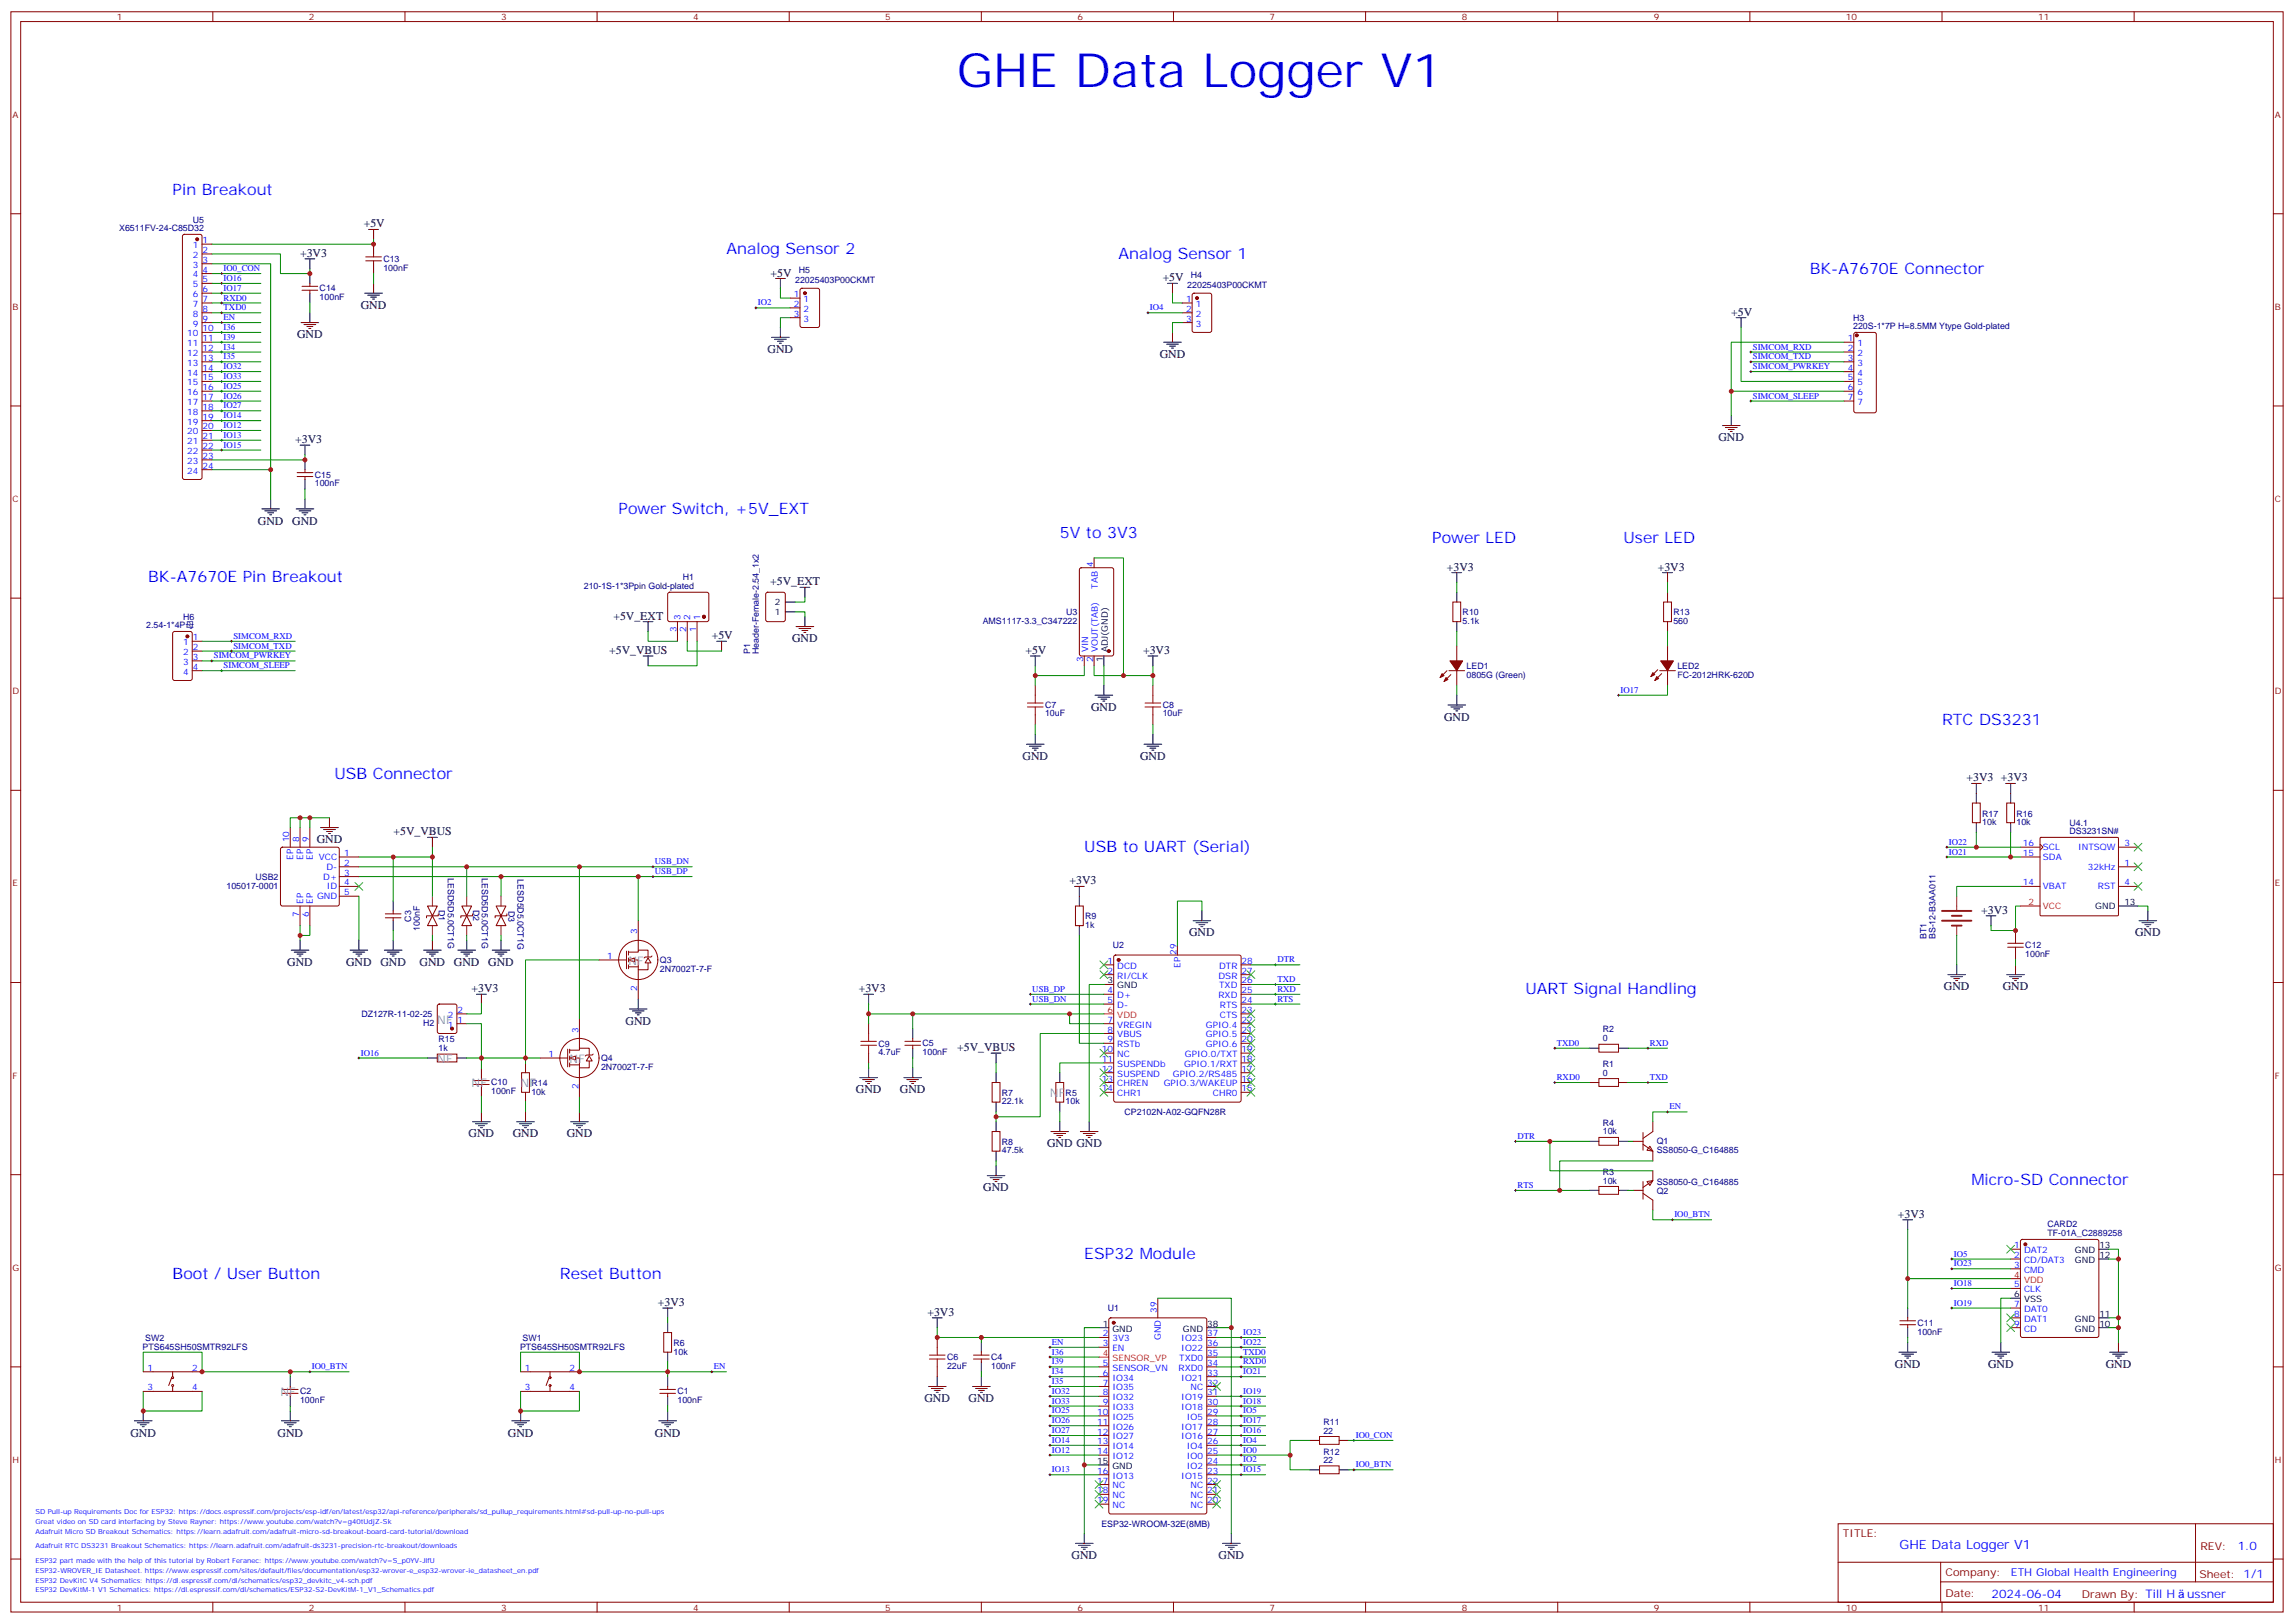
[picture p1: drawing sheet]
<svg xmlns="http://www.w3.org/2000/svg" width="826mm" height="584mm" viewBox="0 0 826 584" stroke-linecap="round" stroke-linejoin="round" font-family="sans-serif">
<defs><g id="words">
<text font-size="16.9" fill="#00f" x="344.3" y="31.4">GHE Data Logger V1</text>
<g font-size="5.6" fill="#00f">
<text x="62.1" y="70.2">Pin Breakout</text>
<text x="261.4" y="91.4">Analog Sensor 2</text>
<text x="402.6" y="93.1">Analog Sensor 1</text>
<text x="651.3" y="98.4">BK-A7670E Connector</text>
<text x="222.6" y="184.9">Power Switch, +5V_EXT</text>
<text x="381.4" y="193.7">5V to 3V3</text>
<text x="515.4" y="195.4">Power LED</text>
<text x="584.2" y="195.4">User LED</text>
<text x="53.3" y="209.5">BK-A7670E Pin Breakout</text>
<text x="698.9" y="260.7">RTC DS3231</text>
<text x="120.3" y="280.1">USB Connector</text>
<text x="390.2" y="306.6">USB to UART (Serial)</text>
<text x="549" y="357.7">UART Signal Handling</text>
<text x="709.5" y="426.5">Micro-SD Connector</text>
<text x="390.2" y="453">ESP32 Module</text>
<text x="62.1" y="460">Boot / User Button</text>
<text x="201.5" y="460">Reset Button</text>
</g>
<text font-size="4.6" fill="#00f" x="683.6" y="557.2">GHE Data Logger V1</text>
<g font-size="4.2">
<text x="130.9" y="81.8">+5V</text>
<text x="108" y="92.4">+3V3</text>
<text x="277.3" y="99.5">+5V</text>
<text x="418.4" y="101.2">+5V</text>
<text x="129.9" y="111.1">GND</text>
<text x="623" y="113.6">+5V</text>
<text x="106.9" y="121.7">GND</text>
<text x="276.3" y="127">GND</text>
<text x="417.4" y="128.8">GND</text>
<text x="106.2" y="159.5">+3V3</text>
<text x="618.5" y="158.7">GND</text>
<text x="92.8" y="188.7">GND</text>
<text x="105.2" y="188.7">GND</text>
<text x="520.7" y="205.3">+3V3</text>
<text x="596.6" y="205.3">+3V3</text>
<text x="277.2" y="210.6">+5V_EXT</text>
<text x="220.8" y="223">+5V_EXT</text>
<text x="256.2" y="230">+5V</text>
<text x="285.1" y="231.1">GND</text>
<text x="219.3" y="235.3">+5V_VBUS</text>
<text x="369" y="235.3">+5V</text>
<text x="411.4" y="235.3">+3V3</text>
<text x="392.7" y="255.8">GND</text>
<text x="519.7" y="259.3">GND</text>
<text x="368" y="273.4">GND</text>
<text x="410.3" y="273.4">GND</text>
<text x="707.7" y="281.2">+3V3 +3V3</text>
<text x="114" y="303.4">GND</text>
<text x="141.6" y="300.6">+5V_VBUS</text>
<text x="384.9" y="318.2">+3V3</text>
<text x="713" y="328.8">+3V3</text>
<text x="428" y="336.9">GND</text>
<text x="768.4" y="336.9">GND</text>
<text x="103.4" y="347.5">GND</text>
<text x="124.6" y="347.5">GND</text>
<text x="136.9" y="347.5">GND</text>
<text x="151" y="347.5">GND</text>
<text x="163.4" y="347.5">GND</text>
<text x="175.7" y="347.5">GND</text>
<text x="169.7" y="357">+3V3</text>
<text x="309.1" y="357">+3V3</text>
<text x="699.6" y="356.3">GND</text>
<text x="720.8" y="356.3">GND</text>
<text x="225.1" y="368.7">GND</text>
<text x="344.5" y="378.2">+5V_VBUS</text>
<text x="308" y="393.3">GND</text>
<text x="323.9" y="393.3">GND</text>
<text x="168.7" y="409.2">GND</text>
<text x="184.5" y="409.2">GND</text>
<text x="203.9" y="409.2">GND</text>
<text x="376.8" y="412.7">GND GND</text>
<text x="353.9" y="428.6">GND</text>
<text x="683" y="438.1">+3V3</text>
<text x="236.7" y="469.9">+3V3</text>
<text x="333.8" y="473.4">+3V3</text>
<text x="682" y="492.1">GND</text>
<text x="715.5" y="492.1">GND</text>
<text x="757.8" y="492.1">GND</text>
<text x="332.7" y="504.5">GND</text>
<text x="348.6" y="504.5">GND</text>
<text x="47" y="516.8">GND</text>
<text x="99.9" y="516.8">GND</text>
<text x="182.8" y="516.8">GND</text>
<text x="235.7" y="516.8">GND</text>
<text x="385.6" y="560.9">GND</text>
<text x="438.5" y="560.9">GND</text>
</g>
<g font-size="4.2" fill="#999">
<text x="226.2" y="347.1">NF</text>
<text x="157.4" y="368.3">NF</text>
<text x="157.4" y="382.4">NF</text>
<text x="205" y="382.4">NF</text>
<text x="169.7" y="391.2">NF</text>
<text x="187.4" y="391.2">NF</text>
<text x="377.9" y="394.8">NF</text>
<text x="100.9" y="502.4">NF</text>
</g>
<g font-size="4.2" fill="#00f">
<text x="805.3" y="557.5">1.0</text>
<text x="716.7" y="574.8">2024-06-04</text>
<text x="787.1" y="574.8">ussner</text>
</g>
<g font-size="3.9" fill="#800">
<text x="663.3" y="552.8">TITLE:</text>
<text x="791.9" y="557.5">REV:</text>
<text x="700.2" y="567">Company:</text>
<text x="791.5" y="567.6">Sheet: 1/1</text>
<text x="700.2" y="574.7">Date:</text>
<text x="749.2" y="574.8">Drawn By: Till H</text>
</g>
<text font-size="3.9" fill="#00f" x="723.7" y="567">ETH Global Health Engineering</text>
<g font-size="3.2" fill="#800">
<text x="42" y="7.2">1</text>
<text x="111.2" y="7.2">2</text>
<text x="180.3" y="7.2">3</text>
<text x="249.4" y="7.2">4</text>
<text x="318.6" y="7.2">5</text>
<text x="387.7" y="7.2">6</text>
<text x="456.9" y="7.2">7</text>
<text x="526" y="7.2">8</text>
<text x="595.2" y="7.2">9</text>
<text x="664.3" y="7.2">10</text>
<text x="733.5" y="7.2">11</text>
<text x="4.4" y="42.3">A</text>
<text x="818.7" y="42.3">A</text>
<text x="4.4" y="111.5">B</text>
<text x="818.7" y="111.5">B</text>
<text x="4.4" y="180.6">C</text>
<text x="818.7" y="180.6">C</text>
<text x="4.4" y="249.8">D</text>
<text x="818.7" y="249.8">D</text>
<text x="4.4" y="318.9">E</text>
<text x="818.7" y="318.9">E</text>
<text x="4.4" y="388.1">F</text>
<text x="818.7" y="388.1">F</text>
<text x="4.4" y="457.2">G</text>
<text x="818.7" y="457.2">G</text>
<text x="4.4" y="526.3">H</text>
<text x="818.7" y="526.3">H</text>
<text x="42" y="579.4">1</text>
<text x="111.2" y="579.4">2</text>
<text x="180.3" y="579.4">3</text>
<text x="249.4" y="579.4">4</text>
<text x="318.6" y="579.4">5</text>
<text x="387.7" y="579.4">6</text>
<text x="456.9" y="579.4">7</text>
<text x="526" y="579.4">8</text>
<text x="595.2" y="579.4">9</text>
<text x="664.3" y="579.4">10</text>
<text x="733.5" y="579.4">11</text>
</g>
<g font-size="3.2" fill="#000080">
<text x="42.9" y="83.3">X6511FV-24-C85D32</text>
<text x="69.4" y="80.3">U5</text>
<text x="138" y="94.2">C13</text>
<text x="138" y="97.4">100nF</text>
<text x="286.2" y="101.9">22025403P00CKMT</text>
<text x="287.5" y="98.1">H5</text>
<text x="428.6" y="99.9">H4</text>
<text x="115" y="107.9">100nF</text>
<text x="115" y="104.8">C14</text>
<text x="427.3" y="103.7">22025403P00CKMT</text>
<text x="666.9" y="118.4">220S-1*7P H=8.5MM Ytype Gold-plated</text>
<text x="666.9" y="115.3">H3</text>
<text x="113.3" y="171.8">C15</text>
<text x="113.3" y="175">100nF</text>
<text x="245.7" y="208.8">H1</text>
<text x="210.1" y="212">210-1S-1*3Ppin Gold-plated</text>
<text x="383.7" y="221.3">U3</text>
<text x="526.4" y="221.4">R10</text>
<text x="602.2" y="221.3">R13</text>
<text x="52.6" y="226">2.54-1*4P母</text>
<text x="65.9" y="222.9">H6</text>
<text x="353.7" y="224.5">AMS1117-3.3_C347222</text>
<text x="526.4" y="224.6">5.1k</text>
<text x="602.2" y="224.4">560</text>
<text x="269.9" y="235.4" transform="rotate(-90 269.9 235.4)">P1</text>
<text x="273.1" y="235.4" transform="rotate(-90 273.1 235.4)">Header-Female-2.54_1x2</text>
<text x="527.8" y="244">0805G (Green)</text>
<text x="527.8" y="240.8">LED1</text>
<text x="603.6" y="243.8">FC-2012HRK-620D</text>
<text x="603.6" y="240.7">LED2</text>
<text x="376.1" y="257.8">10uF</text>
<text x="376.1" y="254.8">C7</text>
<text x="418.4" y="257.8">10uF</text>
<text x="418.4" y="254.8">C8</text>
<text x="713.4" y="293.8">R17</text>
<text x="725.7" y="293.8">R16</text>
<text x="713.4" y="296.9">10k</text>
<text x="725.7" y="296.9">10k</text>
<text x="744.8" y="297.2">U4.1</text>
<text x="744.8" y="300.1">DS3231SN#</text>
<text x="91.9" y="316.5">USB2</text>
<text x="161.1" y="316" transform="rotate(90 161.1 316)">LESD5D5.0CT1G</text>
<text x="173.5" y="316" transform="rotate(90 173.5 316)">LESD5D5.0CT1G</text>
<text x="186.2" y="316.4" transform="rotate(90 186.2 316.4)">LESD5D5.0CT1G</text>
<text x="81.5" y="319.7">105017-0001</text>
<text x="158" y="327.4" transform="rotate(90 158 327.4)">D1</text>
<text x="170.3" y="327.4" transform="rotate(90 170.3 327.4)">D2</text>
<text x="183" y="327.8" transform="rotate(90 183 327.8)">D3</text>
<text x="148" y="331.6" transform="rotate(-90 148 331.6)">C3</text>
<text x="151.1" y="335" transform="rotate(-90 151.1 335)">100nF</text>
<text x="390.6" y="333.8">1k</text>
<text x="390.6" y="330.6">R9</text>
<text x="400.4" y="341.2">U2</text>
<text x="693.4" y="337.9" transform="rotate(-90 693.4 337.9)">BT1</text>
<text x="696.5" y="337.9" transform="rotate(-90 696.5 337.9)">BS-12-B3AA011</text>
<text x="728.9" y="341.1">C12</text>
<text x="237.5" y="346.5">Q3</text>
<text x="728.9" y="344.3">100nF</text>
<text x="237.5" y="349.7">2N7002T-7-F</text>
<text x="130.1" y="365.9">DZ127R-11-02-25</text>
<text x="152.2" y="369.1">H2</text>
<text x="576.8" y="371.4">R2</text>
<text x="157.8" y="375">R15</text>
<text x="316.1" y="376.5">C9</text>
<text x="332" y="376.4">C5</text>
<text x="576.8" y="374.6">0</text>
<text x="157.8" y="378.2">1k</text>
<text x="216.3" y="381.8">Q4</text>
<text x="316.1" y="379.5">4.7uF</text>
<text x="332" y="379.6">100nF</text>
<text x="576.8" y="383.8">R1</text>
<text x="216.3" y="385">2N7002T-7-F</text>
<text x="576.8" y="387">0</text>
<text x="176.8" y="393.7">100nF</text>
<text x="176.8" y="390.5">C10</text>
<text x="191.2" y="393.9">10k</text>
<text x="191.2" y="390.8">R14</text>
<text x="360.6" y="394.1">R7</text>
<text x="383.5" y="394.1">R5</text>
<text x="360.6" y="397.3">22.1k</text>
<text x="383.5" y="397.3">10k</text>
<text x="404.7" y="401.2">CP2102N-A02-GQFN28R</text>
<text x="576.8" y="405.2">R4</text>
<text x="360.6" y="411.8">R8</text>
<text x="576.8" y="408.2">10k</text>
<text x="596.2" y="411.7">Q1</text>
<text x="360.6" y="415">47.5k</text>
<text x="596.2" y="415">SS8050-G_C164885</text>
<text x="576.8" y="425.8">10k</text>
<text x="576.8" y="422.9">R3</text>
<text x="596.2" y="426.4">SS8050-G_C164885</text>
<text x="596.2" y="429.6">Q2</text>
<text x="736.8" y="441.5">CARD2</text>
<text x="736.8" y="444.7">TF-01A_C2889258</text>
<text x="398.7" y="471.8">U1</text>
<text x="690.1" y="477">C11</text>
<text x="51.3" y="485.8">PTS645SH50SMTR92LFS</text>
<text x="52.3" y="482.5">SW2</text>
<text x="187.2" y="485.8">PTS645SH50SMTR92LFS</text>
<text x="188.1" y="482.5">SW1</text>
<text x="242.4" y="484.3">R6</text>
<text x="690.1" y="480.1">100nF</text>
<text x="242.4" y="487.4">10k</text>
<text x="340.8" y="489.4">C6</text>
<text x="356.7" y="489.3">C4</text>
<text x="340.8" y="492.6">22uF</text>
<text x="356.7" y="492.5">100nF</text>
<text x="108" y="501.6">C2</text>
<text x="243.8" y="501.6">C1</text>
<text x="108" y="504.8">100nF</text>
<text x="243.8" y="504.8">100nF</text>
<text x="476.3" y="515.8">22</text>
<text x="476.3" y="512.8">R11</text>
<text x="476.3" y="526.3">22</text>
<text x="476.3" y="523.4">R12</text>
<text x="396.4" y="549.4">ESP32-WROOM-32E(8MB)</text>
</g>
<g font-size="3.2" fill="#00f">
<text x="69.4" y="89.3">1</text>
<text x="72.9" y="87.5">1</text>
<text x="69.4" y="92.8">2</text>
<text x="72.9" y="91">2</text>
<text x="72.9" y="94.5">3</text>
<text x="69.4" y="96.3">3</text>
<text x="69.4" y="99.8">4</text>
<text x="72.9" y="98.1">4</text>
<text x="72.9" y="101.6">5</text>
<text x="80.5" y="97.5">IO0_CON</text>
<text x="80.5" y="101.1">IO16</text>
<text x="69.4" y="103.4">5</text>
<text x="69.4" y="106.9">6</text>
<text x="72.9" y="105.1">6</text>
<text x="80.5" y="104.6">IO17</text>
<text x="285.7" y="106.9">1</text>
<text x="69.4" y="110.4">7</text>
<text x="69.4" y="113.9">8</text>
<text x="72.9" y="108.7">7</text>
<text x="72.9" y="112.2">8</text>
<text x="80.5" y="111.7">TXD0</text>
<text x="80.5" y="108.1">RXD0</text>
<text x="272.7" y="109.9">IO2</text>
<text x="285.7" y="110.4">2</text>
<text x="285.7" y="113.9">3</text>
<text x="289.2" y="108.7">1</text>
<text x="289.2" y="112.2">2</text>
<text x="413.8" y="111.7">IO4</text>
<text x="426.8" y="108.7">1</text>
<text x="426.8" y="112.2">2</text>
<text x="430.3" y="110.4">1</text>
<text x="430.3" y="113.9">2</text>
<text x="69.4" y="117.5">9</text>
<text x="72.9" y="115.7">9</text>
<text x="72.9" y="119.2">10</text>
<text x="80.5" y="118.7">I36</text>
<text x="80.5" y="115.2">EN</text>
<text x="289.2" y="115.7">3</text>
<text x="426.8" y="115.7">3</text>
<text x="430.3" y="117.5">3</text>
<text x="67.4" y="121">10</text>
<text x="67.4" y="124.5">11</text>
<text x="72.9" y="122.8">11</text>
<text x="80.5" y="122.2">I39</text>
<text x="80.5" y="125.8">I34</text>
<text x="630.8" y="125.8">SIMCOM_RXD</text>
<text x="664.9" y="122.8">1</text>
<text x="668.4" y="124.5">1</text>
<text x="67.4" y="128.1">12</text>
<text x="67.4" y="131.6">13</text>
<text x="72.9" y="126.3">12</text>
<text x="72.9" y="129.8">13</text>
<text x="80.5" y="129.3">I35</text>
<text x="630.8" y="129.3">SIMCOM_TXD</text>
<text x="664.9" y="126.3">2</text>
<text x="664.9" y="129.8">3</text>
<text x="668.4" y="128.1">2</text>
<text x="668.4" y="131.6">3</text>
<text x="67.4" y="135.1">14</text>
<text x="72.9" y="133.3">14</text>
<text x="72.9" y="136.9">15</text>
<text x="80.5" y="136.3">IO33</text>
<text x="80.5" y="132.8">IO32</text>
<text x="630.8" y="132.8">SIMCOM_PWRKEY</text>
<text x="664.9" y="133.3">4</text>
<text x="664.9" y="136.9">5</text>
<text x="668.4" y="135.1">4</text>
<text x="67.4" y="138.6">15</text>
<text x="67.4" y="142.2">16</text>
<text x="72.9" y="140.4">16</text>
<text x="72.9" y="143.9">17</text>
<text x="80.5" y="143.4">IO26</text>
<text x="80.5" y="139.9">IO25</text>
<text x="630.8" y="143.4">SIMCOM_SLEEP</text>
<text x="664.9" y="140.4">6</text>
<text x="664.9" y="143.9">7</text>
<text x="668.4" y="138.6">5</text>
<text x="668.4" y="142.2">6</text>
<text x="67.4" y="145.7">17</text>
<text x="67.4" y="149.2">18</text>
<text x="72.9" y="147.5">18</text>
<text x="80.5" y="146.9">IO27</text>
<text x="668.4" y="145.7">7</text>
<text x="67.4" y="152.8">19</text>
<text x="72.9" y="151">19</text>
<text x="72.9" y="154.5">20</text>
<text x="80.5" y="150.5">IO14</text>
<text x="80.5" y="154">IO12</text>
<text x="67.4" y="156.3">20</text>
<text x="67.4" y="159.8">21</text>
<text x="72.9" y="158">21</text>
<text x="72.9" y="161.6">22</text>
<text x="80.5" y="157.5">IO13</text>
<text x="80.5" y="161">IO15</text>
<text x="67.4" y="163.3">22</text>
<text x="67.4" y="166.9">23</text>
<text x="72.9" y="165.1">23</text>
<text x="67.4" y="170.4">24</text>
<text x="72.9" y="168.6">24</text>
<text x="393.4" y="204.1" transform="rotate(-90 393.4 204.1)">4</text>
<text x="395.1" y="211.9" transform="rotate(-90 395.1 211.9)">TAB</text>
<text x="243.5" y="227.4" transform="rotate(-90 243.5 227.4)">3</text>
<text x="244.9" y="223" transform="rotate(-90 244.9 223)">3</text>
<text x="247" y="227.4" transform="rotate(-90 247 227.4)">2</text>
<text x="248.4" y="223" transform="rotate(-90 248.4 223)">2</text>
<text x="250.5" y="227.4" transform="rotate(-90 250.5 227.4)">1</text>
<text x="251.9" y="223" transform="rotate(-90 251.9 223)">1</text>
<text x="65.9" y="232.1">1</text>
<text x="69.4" y="230.4">1</text>
<text x="69.4" y="233.9">2</text>
<text x="84" y="233.4">SIMCOM_TXD</text>
<text x="84" y="229.8">SIMCOM_RXD</text>
<text x="65.9" y="235.7">2</text>
<text x="65.9" y="239.2">3</text>
<text x="69.4" y="237.4">3</text>
<text x="76.9" y="236.9">SIMCOM_PWRKEY</text>
<text x="389.9" y="238.2" transform="rotate(-90 389.9 238.2)">3</text>
<text x="391.6" y="234.7" transform="rotate(-90 391.6 234.7)">VIN</text>
<text x="393.4" y="238.2" transform="rotate(-90 393.4 238.2)">2</text>
<text x="395.1" y="234.7" transform="rotate(-90 395.1 234.7)">VOUT(TAB)</text>
<text x="65.9" y="242.7">4</text>
<text x="69.4" y="240.9">4</text>
<text x="80.5" y="240.4">SIMCOM_SLEEP</text>
<text x="583.2" y="249.2">IO17</text>
<text x="104.1" y="303" transform="rotate(-90 104.1 303)">10</text>
<text x="107.6" y="303" transform="rotate(-90 107.6 303)">8</text>
<text x="111.2" y="303" transform="rotate(-90 111.2 303)">9</text>
<text x="701.4" y="303.9">IO22</text>
<text x="728" y="304.4">16</text>
<text x="735.2" y="305.9">SCL</text>
<text x="747.9" y="305.9">INTSQW</text>
<text x="764.5" y="304.4">3</text>
<text x="105.5" y="309.4" transform="rotate(-90 105.5 309.4)">EP</text>
<text x="109" y="309.4" transform="rotate(-90 109 309.4)">EP</text>
<text x="112.6" y="309.4" transform="rotate(-90 112.6 309.4)">EP</text>
<text x="114.8" y="309.4">VCC</text>
<text x="123.9" y="308">1</text>
<text x="123.9" y="311.5">2</text>
<text x="235.7" y="311">USB_DN</text>
<text x="701.4" y="307.4">IO21</text>
<text x="728" y="308">15</text>
<text x="735.2" y="309.4">SDA</text>
<text x="764.5" y="311.5">1</text>
<text x="116.3" y="316.4">D+</text>
<text x="117.5" y="312.9">D-</text>
<text x="123.9" y="315">3</text>
<text x="235.7" y="314.5">USB_DP</text>
<text x="751.4" y="312.9">32kHz</text>
<text x="114.1" y="323.5">GND</text>
<text x="117.6" y="320">ID</text>
<text x="123.9" y="318.6">4</text>
<text x="123.9" y="322.1">5</text>
<text x="728" y="318.6">14</text>
<text x="735.2" y="320">VBAT</text>
<text x="755" y="320">RST</text>
<text x="764.5" y="318.6">4</text>
<text x="107.6" y="329.7" transform="rotate(-90 107.6 329.7)">7</text>
<text x="109" y="325.3" transform="rotate(-90 109 325.3)">EP</text>
<text x="111.2" y="329.7" transform="rotate(-90 111.2 329.7)">6</text>
<text x="112.6" y="325.3" transform="rotate(-90 112.6 325.3)">EP</text>
<text x="229.3" y="336.2" transform="rotate(-90 229.3 336.2)">3</text>
<text x="218.5" y="345">1</text>
<text x="398.6" y="346.8">1</text>
<text x="423.4" y="343.6" transform="rotate(-90 423.4 343.6)">29</text>
<text x="446.8" y="346.8">28</text>
<text x="459.7" y="346.3">DTR</text>
<text x="398.6" y="350.3">2</text>
<text x="402.1" y="348.5">DCD</text>
<text x="402.1" y="352.1">RI/CLK</text>
<text x="424.8" y="348.2" transform="rotate(-90 424.8 348.2)">EP</text>
<text x="438.5" y="352.1">DSR</text>
<text x="438.7" y="348.5">DTR</text>
<text x="446.8" y="353.8">26</text>
<text x="446.8" y="350.3">27</text>
<text x="459.7" y="353.3">TXD</text>
<text x="229.3" y="356.6" transform="rotate(-90 229.3 356.6)">2</text>
<text x="371.5" y="356.8">USB_DP</text>
<text x="398.6" y="357.4">4</text>
<text x="402.1" y="359.1">D+</text>
<text x="438.5" y="359.1">RXD</text>
<text x="438.8" y="355.6">TXD</text>
<text x="446.8" y="357.4">25</text>
<text x="459.7" y="356.8">RXD</text>
<text x="164.6" y="364.4">2</text>
<text x="371.5" y="360.4">USB_DN</text>
<text x="398.6" y="360.9">5</text>
<text x="402.1" y="362.7">D-</text>
<text x="439" y="362.7">RTS</text>
<text x="446.8" y="364.4">23</text>
<text x="446.8" y="360.9">24</text>
<text x="459.7" y="360.4">RTS</text>
<text x="161.1" y="369.7">1</text>
<text x="161.1" y="366.2">2</text>
<text x="164.6" y="367.9">1</text>
<text x="208.2" y="371.5" transform="rotate(-90 208.2 371.5)">3</text>
<text x="398.6" y="367.9">7</text>
<text x="398.6" y="371.5">8</text>
<text x="402.1" y="369.7">VREGIN</text>
<text x="434" y="369.7">GPIO.4</text>
<text x="439" y="366.2">CTS</text>
<text x="446.8" y="371.5">21</text>
<text x="446.8" y="367.9">22</text>
<text x="398.6" y="375">9</text>
<text x="402.1" y="373.2">VBUS</text>
<text x="402.1" y="376.8">RSTb</text>
<text x="434" y="376.8">GPIO.6</text>
<text x="434" y="373.2">GPIO.5</text>
<text x="446.8" y="375">20</text>
<text x="560.2" y="376.2">TXD0</text>
<text x="593.8" y="376.2">RXD</text>
<text x="129.9" y="379.8">IO16</text>
<text x="197.3" y="380.3">1</text>
<text x="396.6" y="378.5">10</text>
<text x="396.6" y="382.1">11</text>
<text x="402.1" y="380.3">NC</text>
<text x="402.1" y="383.8">SUSPENDb</text>
<text x="426.2" y="383.8">GPIO.1/RXT</text>
<text x="426.4" y="380.3">GPIO.0/TXT</text>
<text x="446.8" y="382.1">18</text>
<text x="446.8" y="378.5">19</text>
<text x="396.6" y="385.6">12</text>
<text x="396.6" y="389.1">13</text>
<text x="402.1" y="387.3">SUSPEND</text>
<text x="422.1" y="387.3">GPIO.2/RS485</text>
<text x="446.8" y="389.1">16</text>
<text x="446.8" y="385.6">17</text>
<text x="560.2" y="388.6">RXD0</text>
<text x="593.8" y="388.6">TXD</text>
<text x="208.2" y="391.8" transform="rotate(-90 208.2 391.8)">2</text>
<text x="396.6" y="392.6">14</text>
<text x="402.1" y="390.9">CHREN</text>
<text x="402.1" y="394.4">CHR1</text>
<text x="418.8" y="390.9">GPIO.3/WAKEUP</text>
<text x="436.5" y="394.4">CHR0</text>
<text x="446.8" y="392.6">15</text>
<text x="600.8" y="399.2">EN</text>
<text x="546.1" y="409.8">DTR</text>
<text x="546.1" y="427.4">RTS</text>
<text x="602.6" y="438">IO0_BTN</text>
<text x="724.9" y="449.1">1</text>
<text x="703.1" y="452.1">IO5</text>
<text x="703.1" y="455.6">IO23</text>
<text x="724.9" y="452.6">2</text>
<text x="728.4" y="454.4">CD/DAT3</text>
<text x="728.4" y="450.8">DAT2</text>
<text x="724.9" y="456.1">3</text>
<text x="728.4" y="457.9">CMD</text>
<text x="703.1" y="462.7">IO18</text>
<text x="724.9" y="463.2">5</text>
<text x="728.4" y="465">CLK</text>
<text x="416.3" y="472.4" transform="rotate(-90 416.3 472.4)">39</text>
<text x="703.1" y="469.7">IO19</text>
<text x="724.9" y="473.8">8</text>
<text x="724.9" y="470.3">7</text>
<text x="728.4" y="472">DAT0</text>
<text x="724.9" y="477.3">9</text>
<text x="728.4" y="479.1">CD</text>
<text x="728.4" y="475.5">DAT1</text>
<text x="378.6" y="483.8">EN</text>
<text x="396.8" y="484.4">3</text>
<text x="396.8" y="480.8">2</text>
<text x="400.3" y="482.6">3V3</text>
<text x="417.7" y="482.1" transform="rotate(-90 417.7 482.1)">GND</text>
<text x="425.1" y="482.6">IO23</text>
<text x="434.5" y="480.8">37</text>
<text x="434.5" y="484.4">36</text>
<text x="447.4" y="483.8">IO22</text>
<text x="447.4" y="480.3">IO23</text>
<text x="378.6" y="490.9">I39</text>
<text x="378.6" y="487.4">I36</text>
<text x="396.8" y="491.4">5</text>
<text x="400.3" y="486.1">EN</text>
<text x="424.4" y="489.7">TXD0</text>
<text x="425.1" y="486.1">IO22</text>
<text x="434.5" y="487.9">35</text>
<text x="434.5" y="491.4">34</text>
<text x="447.4" y="487.4">TXD0</text>
<text x="447.4" y="490.9">RXD0</text>
<text x="53.1" y="493.2">1</text>
<text x="69.2" y="493.2">2</text>
<text x="112.2" y="492.7">IO0_BTN</text>
<text x="188.9" y="493.2">1</text>
<text x="205" y="493.2">2</text>
<text x="256.9" y="492.7">EN</text>
<text x="378.6" y="494.4">I34</text>
<text x="378.6" y="497.9">I35</text>
<text x="396.8" y="494.9">6</text>
<text x="400.3" y="496.7">IO34</text>
<text x="400.3" y="493.2">SENSOR_VN</text>
<text x="424.2" y="493.2">RXD0</text>
<text x="425.1" y="496.7">IO21</text>
<text x="434.5" y="494.9">33</text>
<text x="447.4" y="494.4">IO21</text>
<text x="53.1" y="500.2">3</text>
<text x="69.2" y="500.2">4</text>
<text x="188.9" y="500.2">3</text>
<text x="205" y="500.2">4</text>
<text x="378.6" y="501.5">IO32</text>
<text x="396.8" y="502">8</text>
<text x="396.8" y="498.5">7</text>
<text x="400.3" y="503.8">IO32</text>
<text x="400.3" y="500.2">IO35</text>
<text x="425.1" y="503.8">IO19</text>
<text x="428.4" y="500.2">NC</text>
<text x="434.5" y="498.5">32</text>
<text x="434.5" y="502">31</text>
<text x="447.4" y="501.5">IO19</text>
<text x="378.6" y="508.5">IO25</text>
<text x="378.6" y="505">IO33</text>
<text x="394.8" y="509.1">10</text>
<text x="396.8" y="505.5">9</text>
<text x="400.3" y="507.3">IO33</text>
<text x="425.1" y="507.3">IO18</text>
<text x="434.5" y="505.5">30</text>
<text x="434.5" y="509.1">29</text>
<text x="447.4" y="505">IO18</text>
<text x="447.4" y="508.5">IO5</text>
<text x="378.6" y="512.1">IO26</text>
<text x="378.6" y="515.6">IO27</text>
<text x="394.8" y="512.6">11</text>
<text x="400.3" y="514.3">IO26</text>
<text x="400.3" y="510.8">IO25</text>
<text x="425.1" y="514.3">IO17</text>
<text x="427.2" y="510.8">IO5</text>
<text x="434.5" y="512.6">28</text>
<text x="447.4" y="515.6">IO16</text>
<text x="447.4" y="512.1">IO17</text>
<text x="378.6" y="519.1">IO14</text>
<text x="394.8" y="519.6">13</text>
<text x="394.8" y="516.1">12</text>
<text x="400.3" y="521.4">IO14</text>
<text x="400.3" y="517.9">IO27</text>
<text x="425.1" y="517.9">IO16</text>
<text x="427.2" y="521.4">IO4</text>
<text x="434.5" y="516.1">27</text>
<text x="434.5" y="519.6">26</text>
<text x="447.4" y="519.1">IO4</text>
<text x="487.9" y="517.3">IO0_CON</text>
<text x="378.6" y="522.6">IO12</text>
<text x="394.8" y="523.2">14</text>
<text x="400.3" y="524.9">IO12</text>
<text x="427.2" y="524.9">IO0</text>
<text x="434.5" y="523.2">25</text>
<text x="434.5" y="526.7">24</text>
<text x="447.4" y="526.2">IO2</text>
<text x="447.4" y="522.6">IO0</text>
<text x="487.9" y="527.9">IO0_BTN</text>
<text x="378.6" y="529.7">IO13</text>
<text x="394.8" y="533.8">17</text>
<text x="394.8" y="530.2">16</text>
<text x="400.3" y="532">IO13</text>
<text x="425.1" y="532">IO15</text>
<text x="427.2" y="528.5">IO2</text>
<text x="434.5" y="530.2">23</text>
<text x="434.5" y="533.8">22</text>
<text x="447.4" y="529.7">IO15</text>
<text x="394.8" y="537.3">18</text>
<text x="400.3" y="539">NC</text>
<text x="400.3" y="535.5">NC</text>
<text x="428.4" y="535.5">NC</text>
<text x="428.4" y="539">NC</text>
<text x="434.5" y="537.3">21</text>
<text x="394.8" y="540.8">19</text>
<text x="400.3" y="542.6">NC</text>
<text x="428.4" y="542.6">NC</text>
<text x="434.5" y="540.8">20</text>
</g>
<g font-size="3.2">
<text x="278.8" y="221.2">1</text>
<text x="278.8" y="217.7">2</text>
<text x="396.9" y="238.2" transform="rotate(-90 396.9 238.2)">1</text>
<text x="398.7" y="234.7" transform="rotate(-90 398.7 234.7)">ADJ(GND)</text>
<text x="754" y="327">GND</text>
<text x="764.5" y="325.6">13</text>
<text x="398.6" y="353.8">3</text>
<text x="402.1" y="355.6">GND</text>
<text x="755.5" y="449.1">13</text>
<text x="746.7" y="450.8">GND</text>
<text x="746.7" y="454.4">GND</text>
<text x="755.5" y="452.6">12</text>
<text x="724.9" y="466.7">6</text>
<text x="728.4" y="468.5">VSS</text>
<text x="755.5" y="473.8">11</text>
<text x="396.8" y="477.3">1</text>
<text x="400.3" y="479.1">GND</text>
<text x="425.7" y="479.1">GND</text>
<text x="434.5" y="477.3">38</text>
<text x="746.7" y="475.5">GND</text>
<text x="746.7" y="479.1">GND</text>
<text x="755.5" y="477.3">10</text>
<text x="394.8" y="526.7">15</text>
<text x="400.3" y="528.5">GND</text>
</g>
<g font-size="3.2" fill="#f00">
<text x="730" y="325.6">2</text>
<text x="735.2" y="327">VCC</text>
<text x="398.6" y="364.4">6</text>
<text x="402.1" y="366.2">VDD</text>
<text x="724.9" y="459.7">4</text>
<text x="728.4" y="461.4">VDD</text>
<text x="396.8" y="487.9">4</text>
<text x="400.3" y="489.7">SENSOR_VP</text>
</g>
<g font-size="2.5" fill="#00f">
<text x="12.7" y="544.7">SD Pull-up Requirements Doc for ESP32: https://docs.espressif.com/projects/esp-idf/en/latest/esp32/api-reference/peripherals/sd_pullup_requirements.html#sd-pull-up-no-pull-ups</text>
<text x="12.7" y="551.7">Adafruit Micro SD Breakout Schematics: https://learn.adafruit.com/adafruit-micro-sd-breakout-board-card-tutorial/download</text>
<text x="12.7" y="548.2">Great video on SD card interfacing by Steve Rayner: https://www.youtube.com/watch?v=g40tUdjZ-Sk</text>
<text x="12.7" y="557">Adafruit RTC DS3231 Breakout Schematics: https://learn.adafruit.com/adafruit-ds3231-precision-rtc-breakout/downloads</text>
<text x="12.7" y="562.3">ESP32 part made with the help of this tutorial by Robert Feranec: https://www.youtube.com/watch?v=S_p0YV-JlfU</text>
<text x="12.7" y="565.9">ESP32-WROVER_IE Datasheet. https://www.espressif.com/sites/default/files/documentation/esp32-wrover-e_esp32-wrover-ie_datasheet_en.pdf</text>
<text x="12.7" y="569.4">ESP32 DevKitC V4 Schematics: https://dl.espressif.com/dl/schematics/esp32_devkitc_v4-sch.pdf</text>
<text x="12.7" y="572.9">ESP32 DevKitM-1 V1 Schematics: https://dl.espressif.com/dl/schematics/ESP32-S2-DevKitM-1_V1_Schematics.pdf</text>
</g>
</g></defs>
<g fill="none" stroke="#870000" stroke-width=".36">
<path d="M3.9 4.2h817.8v575.8h-817.8zM7.4 7.8h810.7v568.6h-810.7zM76.6 4.2v3.6M145.7 4.2v3.6M214.9 4.2v3.6M284 4.2v3.6M353.2 4.2v3.6M422.3 4.2v3.6M491.5 4.2v3.6M560.6 4.2v3.6M629.7 4.2v3.6M698.9 4.2v3.6"/>
<path d="M768 4.2v3.6M3.9 76.9h3.5M818.1 76.9h3.6M3.9 146h3.5M818.1 146h3.6M3.9 215.2h3.5M240.5 213.3l.5-.2h13.4l.5 .2 .2 .5-.1 9.4-.6 .5-13.7-.1-.4-.6v-9.2zM388.7 204.5l.4-.2h11l.6 .4 .1 30.6-.5 .7h-11.2l-.6-.5-.1-30.5zM393.7 200.7v3.6M522.9 216.6h2.8v7.1h-2.8zM598.7 216.6h2.8v7.1h-2.8zM818.1 215.2h3.6"/>
<path d="M243.8 223.7v7M247.3 223.7v7M250.9 223.7v7M390.2 236v3.5M393.7 236v3.5M524.3 232.5v5.3M600.1 232.5v5.3M372.6 246.6v3.5M372.6 257.2v3.5M414.9 246.6v3.5M414.9 257.2v3.5M520.7 241.3l-2.4 2.5"/>
<path d="M521.4 241.3h5.7M522.1 242.7l-2.4 2.5M524.3 241.3v5.3M596.6 240.9l-2.5 2.5M597.3 241.3h5.6M598 242.4l-2.5 2.4M600.1 241.3v5.3M3.9 284.3h3.5M104.5 297.7v7.1M108 297.7v7.1M111.5 297.7v7.1M818.1 284.3h3.6"/>
<path d="M101.2 305l.4-.2h19.8l.5 .2 .2 .5v19.8l-.2 .5-.5 .2h-19.8l-.5-.3-.2-.4v-19.8zM122.1 308.3h7.1M122.1 311.9h7.1M122.1 315.4h7.1M122.1 318.9h7.1M108 326v7M111.5 326v7M122.1 322.4h7.1M138.7 330.2h5.6M138.7 328.8h5.6M141.5 327.7v1.1M141.5 330.2v1.1"/>
<path d="M153.8 326h3.6l-1.8 3.5zM155.6 329.5l1.8 3.5h-3.6zM157.7 328.8v.7h-4.2v.7M166.2 326h3.5l-1.7 3.5zM168 329.5l1.7 3.5h-3.5zM170.1 328.8v.7h-4.3v.7M178.5 326h3.6l-1.8 3.5zM180.3 329.5l1.8 3.5h-3.6zM182.4 328.8v.7h-4.2v.7M229.7 331.3v10.5M387 326h2.9v7h-2.9zM3.9 353.5h3.5"/>
<path d="M215.6 345.4h9.9M225.5 342.2v6.3M226.2 342.5h3.5v-.7h3.5v2.5M226.2 345.4h3.5v3.5h3.5v-2.5M226.2 347.8h3.5M226.2 342.2v1.4M226.2 344.7v1.4M226.2 347.1v1.4M229.7 348.9v10.6M397.3 347.1h3.5M397.3 350.7h3.5M397.3 357.7h3.5"/>
<path d="M401 343.8l.5-.2h44.4l.5 .2 .3 .5v51.5l-.3 .5-.5 .2h-44.4l-.5-.2-.2-.5v-51.5zM423.7 340.1v3.5M446.7 347.1h3.5M446.7 350.7h3.5M446.7 357.7h3.5M446.7 354.2h3.5M818.1 353.5h3.6M312.6 368.3v3.5M312.6 378.9v3.5M325.6 376.1h5.7M325.6 374.6h5.7M328.5 373.6v1"/>
<path d="M328.5 376.1v1M397.3 361.2h3.5M397.3 368.3h3.5M397.3 371.8h3.5M397.3 375.4h3.5M397.3 378.9h3.5M446.7 361.2h3.5M446.7 368.3h3.5M446.7 371.8h3.5M446.7 375.4h3.5M446.7 378.9h3.5M446.7 364.8h3.5"/>
<path d="M575.4 375.7h7.1v2.8h-7.1zM357 389.5h2.9v7h-2.9zM380 389.5h2.8v7h-2.8zM397.3 382.4h3.5M397.3 385.9h3.5M397.3 389.5h3.5M397.3 393h3.5M446.7 382.4h3.5M446.7 385.9h3.5M446.7 389.5h3.5M446.7 393h3.5M575.4 388.1h7.1v2.8h-7.1z"/>
<path d="M357 407.1h2.9v7.1h-2.9zM575.4 409.2h7.1v2.8h-7.1zM587.8 410.6h3.5M591.3 411.7l3.5 2.5v3.5M591.3 407.5v6.3M593.8 412.4l1 1.8-2.1-.4zM594.8 403.6v3.5l-3.5 2.5M3.9 422.6h3.5M575.4 426.9h7.1v2.8h-7.1zM587.8 428.3h3.5M591.3 429.3l3.5 2.5v3.5M591.3 425.1v6.3"/>
<path d="M592.7 425.1l2.1-.4-1 1.8zM594.8 421.2v3.5l-3.5 2.5M818.1 422.6h3.6M238.9 479.4h2.8v7.1h-2.8zM399.3 474.3l.4-.2h33.9l.6 .5 .1 69.4-.5 .6-34.1 .1-.6-.5-.1-69.4zM416.7 467.1v7M3.9 491.8h3.5M51.5 493.5h21.2M61.8 495.7l-1.1 2.8M62.1 493.5v1.8M62.1 498.8v1.8M101.6 499.9h5.7"/>
<path d="M104.5 498.8v1.1M187.4 493.5h21.1M197.6 495.7l-1.1 2.8M197.9 493.5v1.8M197.9 498.8v1.8M237.5 499.9h5.6M240.3 498.8v1.1M337.3 481.2v3.5M337.3 491.8v3.5M350.3 488.9h5.7M350.3 487.5h5.7M353.2 486.5v1"/>
<path d="M353.2 488.9v1.1M395.5 491.8h3.5M395.5 481.2h3.5M395.5 484.7h3.5M395.5 495.3h3.5M395.5 498.8h3.5M434.3 491.8h3.5M434.3 481.2h3.5M434.3 484.7h3.5M434.3 488.2h3.5M434.3 495.3h3.5M434.3 498.8h3.5"/>
<path d="M818.1 491.8h3.6M51.5 500.6h21.2M101.6 501.3h5.7M104.5 501.3v1.1M187.4 500.6h21.1M237.5 501.3h5.6M240.3 501.3v1.1M395.5 502.4h3.5M395.5 505.9h3.5M395.5 509.4h3.5M395.5 512.9h3.5M395.5 516.5h3.5"/>
<path d="M395.5 520h3.5M434.3 502.4h3.5M434.3 505.9h3.5M434.3 509.4h3.5M434.3 512.9h3.5M434.3 516.5h3.5M434.3 520h3.5M474.9 516.8h7v2.8h-7zM395.5 523.5h3.5M395.5 530.6h3.5M395.5 534.1h3.5M395.5 537.6h3.5"/>
<path d="M434.3 523.5h3.5M434.3 527h3.5M434.3 530.6h3.5M434.3 534.1h3.5M434.3 537.6h3.5M474.9 527.4h7v2.8h-7zM395.5 541.2h3.5M434.3 541.2h3.5M661.5 548.2h156.6v28.2h-156.6zM790.1 548.2v20.9M3.9 560.9h3.5M76.6 576.4v3.6"/>
<path d="M145.7 576.4v3.6M214.9 576.4v3.6M284 576.4v3.6M353.2 576.4v3.6M422.3 576.4v3.6M491.5 576.4v3.6M560.6 576.4v3.6M629.7 576.4v3.6M661.5 562.1h156.5M698.4 569.1h119.6M698.4 562.1v14.1M698.9 576.4v3.6"/>
<path d="M768 576.4v3.6M818.1 560.9h3.6"/>
<circle cx="229.7" cy="345.4" r="7.1"/>
<circle cx="62.1" cy="495.7" r=".35"/>
<circle cx="62.1" cy="498.5" r=".35"/>
<circle cx="197.9" cy="495.7" r=".35"/>
<circle cx="197.9" cy="498.5" r=".35"/>
</g>
<g fill="none" stroke="#000" stroke-width=".36">
<path d="M522.5 206h3.5M524.3 206v3.5M524.3 213.1v3.5M598.3 206h3.6M600.1 206v3.5M600.1 213.1v3.5M231.5 236h3.5M231.5 223.7h3.5M233.2 223.7v3.5M233.2 236v3.5M257.9 230.7h3.5M259.7 230.7v3.5"/>
<path d="M370.8 236h3.5M372.6 236v3.5M397.3 236v3.5M413.1 236h3.6M414.9 236v3.5M524.3 223.7v3.5M600.1 223.7v3.5M394.1 250.1h6.3M395.1 250.8h4.3M396.2 251.5h2.1M396.9 252.2h.7M397.3 246.6v3.5"/>
<path d="M521.1 253.6h6.3M522.1 254.4h4.3M523.2 255.1h2.1M523.9 255.8h.7M524.3 250.1v3.5M582.1 250.1h.7M582.5 249.8v.7M369.4 267.8h6.3M370.5 268.5h4.2M371.5 269.2h2.1M372.2 269.9h.7M372.6 264.2v3.6"/>
<path d="M411.7 267.8h6.4M412.8 268.5h4.2M413.8 269.2h2.2M414.5 269.9h.8M414.9 264.2v3.6M115.4 297.7h6.3M116.5 298.4h4.2M117.5 299.2h2.1M118.2 299.9h.7M118.6 294.2v3.5M153.8 301.3h3.6M155.6 301.3v3.5"/>
<path d="M234.6 311.9h.7M234.6 315.4h.7M235 311.5v.7M235 315v.7M386.7 318.9h3.5M388.4 318.9v7.1M108 338.3v3.5M129.2 338.3v3.5M141.5 324.2v3.5M141.5 331.3v3.5M141.5 338.3v3.5M155.6 338.3v3.5"/>
<path d="M168 338.3v3.5M180.3 338.3v3.5M388.4 333v3.5M429.4 331.3h6.3M430.4 332h4.3M431.5 332.7h2.1M432.2 333.4h.7M432.5 327.7v3.6M104.8 341.8h6.4M105.9 342.5h4.2M106.9 343.3h2.1M107.6 344h.7"/>
<path d="M126 341.8h6.3M127 342.5h4.3M128.1 343.3h2.1M128.8 344h.7M138.3 341.8h6.4M139.4 342.5h4.2M140.4 343.3h2.2M141.1 344h.8M152.4 341.8h6.4M153.5 342.5h4.2M154.6 343.3h2.1M155.3 344h.7"/>
<path d="M164.8 341.8h6.3M165.8 342.5h4.3M166.9 343.3h2.1M167.6 344h.7M177.1 341.8h6.4M178.2 342.5h4.2M179.2 343.3h2.2M180 344h.7M310.8 357.7h3.6M312.6 357.7v3.5M370.5 357.7h.7M370.8 357.4v.7"/>
<path d="M397.3 354.2h3.5M458.6 354.2h.8M458.6 357.7h.8M458.6 347.1h.8M459 346.8v.7M459 353.8v.7M459 357.4v.7M328.5 370.1v3.5M328.5 377.1v3.5M356.7 378.9h3.5M358.5 378.9v3.5M370.5 361.2h.7"/>
<path d="M370.8 360.9v.7M458.6 361.2h.8M459 360.9v.7M559.2 377.1h.7M559.5 376.8v.7M571.9 377.1h3.5M582.5 377.1h3.5M592.7 377.1h.7M593.1 376.8v.7M309.4 387.7h6.4M310.5 388.4h4.2M311.5 389.1h2.2"/>
<path d="M312.2 389.8h.7M312.6 384.2v3.5M325.3 387.7h6.3M326.4 388.4h4.2M327.4 389.1h2.1M328.1 389.8h.7M328.5 384.2v3.5M358.5 385.9v3.6M358.5 396.5v3.5M381.4 385.9v3.6M381.4 396.5v3.5M559.2 389.5h.7"/>
<path d="M559.5 389.1v.7M571.9 389.5h3.5M582.5 389.5h3.5M592.7 389.5h.7M593.1 389.1v.7M600.1 399.7v.7M358.5 403.6v3.5M358.5 414.2v3.5M358.5 419.5v3.5M378.2 407.1h6.4M379.3 407.8h4.2M380.3 408.5h2.1"/>
<path d="M381 409.2h.7M381.4 403.6v3.5M388.8 407.1h6.3M389.9 407.8h4.2M390.9 408.5h2.1M391.6 409.2h.7M392 403.6v3.5M545.1 410.6h.7M545.4 410.3v.7M571.9 410.6h3.5M582.5 410.6h3.5M599.8 400h.7"/>
<path d="M355.3 423h6.3M356.3 423.7h4.3M357.4 424.4h2.1M358.1 425.1h.7M545.1 428.3h.7M545.4 427.9v.7M571.9 428.3h3.5M582.5 428.3h3.5M601.5 438.9h.7M601.9 438.5v.7M238.5 470.6h3.5M240.3 470.6v3.5"/>
<path d="M240.3 475.9v3.5M335.5 474.1h3.6M337.3 474.1v3.6M395.5 477.7h3.5M434.3 477.7h3.5M104.5 495.3v3.5M111.2 493.5h.7M111.5 493.2v.7M240.3 486.5v3.5M240.3 495.3v3.5M255.8 493.5h.7M256.2 493.2v.7"/>
<path d="M334.1 498.8h6.4M335.2 499.5h4.2M337.3 495.3v3.5M350 498.8h6.3M351 499.5h4.3M353.2 483v3.5M353.2 490v3.5M353.2 495.3v3.5M377.5 484.7h.7M377.5 498.8h.7M377.5 495.3h.7M377.5 491.8h.7"/>
<path d="M377.5 488.2h.7M377.9 484.4v.7M377.9 487.9v.7M377.9 491.4v.7M377.9 494.9v.8M377.9 498.5v.7M446.3 484.7h.7M446.3 495.3h.7M446.3 481.2h.7M446.3 491.8h.7M446.3 488.2h.7M446.7 480.8v.7"/>
<path d="M446.7 484.4v.7M446.7 487.9v.7M446.7 491.4v.7M446.7 494.9v.8M48.4 511.2h6.3M49.4 511.9h4.3M50.5 512.6h2.1M51.2 513.3h.7M51.5 507.6v3.6M101.3 511.2h6.3M102.3 511.9h4.3M103.4 512.6h2.1"/>
<path d="M104.1 513.3h.7M104.5 502.4v3.5M104.5 507.6v3.6M184.2 511.2h6.3M185.2 511.9h4.3M186.3 512.6h2.1M187 513.3h.7M187.4 507.6v3.6M237.1 511.2h6.4M238.2 511.9h4.2M239.2 512.6h2.1M239.9 513.3h.7"/>
<path d="M240.3 502.4v3.5M240.3 507.6v3.6M336.2 500.2h2.1M336.9 500.9h.7M352.1 500.2h2.1M352.8 500.9h.7M377.5 520h.7M377.5 516.5h.7M377.5 512.9h.7M377.5 505.9h.7M377.5 502.4h.7M377.5 509.4h.7"/>
<path d="M377.9 502v.7M377.9 505.5v.7M377.9 509.1v.7M377.9 512.6v.7M377.9 516.1v.7M377.9 519.6v.7M446.3 520h.7M446.3 516.5h.7M446.3 512.9h.7M446.3 505.9h.7M446.3 502.4h.7M446.3 509.4h.7"/>
<path d="M446.7 502v.7M446.7 505.5v.7M446.7 509.1v.7M446.7 512.6v.7M446.7 516.1v.7M446.7 519.6v.7M471.3 518.2h3.6M481.9 518.2h3.6M486.9 518.2h.7M487.2 517.9v.7M377.5 523.5h.7M377.5 530.6h.7"/>
<path d="M377.9 523.2v.7M377.9 530.2v.7M395.5 527h3.5M446.3 527h.7M446.3 523.5h.7M446.3 530.6h.7M446.7 523.2v.7M446.7 526.7v.7M446.7 530.2v.7M471.3 528.8h3.6M481.9 528.8h3.6M486.9 528.8h.7"/>
<path d="M487.2 528.5v.7M387 555.3h6.4M388.1 556h4.2M389.1 556.7h2.2M389.9 557.4h.7M390.2 551.7v3.6M439.9 555.3h6.4M441 556h4.2M442.1 556.7h2.1M442.8 557.4h.7M443.1 551.7v3.6"/>
</g>
<path d="M397.3 364.8h3.5M395.5 488.2h3.5" fill="none" stroke="#f00" stroke-width=".36"/>
<g fill="#870000" stroke="#870000" stroke-width=".36">
<path d="M520.4 243.8l.7 .7-1.4 .7z"/>
<path d="M519 242.4l.7 .7-1.4 .7z"/>
<path d="M521.8 237.8h4.6l-2.1 3.5z"/>
<path d="M596.2 243.4l.7 .7-1.4 .7z"/>
<path d="M594.8 242l.7 .7-1.4 .7z"/>
<path d="M597.6 237.8h4.6l-2.1 3.5z"/>
<circle cx="400.8" cy="475.9" r=".53"/>
<circle cx="399" cy="234.2" r=".53"/>
<circle cx="402.6" cy="345.4" r=".53"/>
<circle cx="253.3" cy="221.9" r=".53"/>
</g>
<path d="M155.6 322.4v3.6M155.6 333v3.5M168 322.4v3.6M168 333v3.5M180.3 322.4v3.6M180.3 333v3.5" fill="none" stroke="#8c2424" stroke-width=".36"/>
<g fill="none" stroke="#a10000" stroke-width=".36">
<path d="M369.7 254.4h5.7M369.7 252.9h5.7M372.6 250.1v2.8M372.6 254.4v2.8M412.1 254.4h5.6M412.1 252.9h5.6M414.9 250.1v2.8M414.9 254.4v2.8M309.8 376.1h5.6M309.8 374.6h5.6M312.6 371.8v2.8M312.6 376.1v2.8"/>
<path d="M334.5 488.9h5.6M334.5 487.5h5.6M337.3 484.7v2.8M337.3 488.9v2.9"/>
</g>
<g fill="none" stroke="#008700" stroke-width=".36">
<path d="M393.7 200.7h10.6v42.4M524.3 209.5v3.6M600.1 209.5v3.6M233.2 227.2v3.5h10.6M247.3 230.7v3.5h12.4M250.9 230.7v8.8h-17.7M372.6 239.5v3.6h17.6v-3.6M393.7 239.5v3.6h21.2M397.3 239.5v7.1M414.9 239.5v7.1M524.3 227.2v5.3M600.1 227.2v5.3"/>
<path d="M372.6 243.1v3.5M524.3 246.6v3.5M600.1 246.6v3.5h-17.6M372.6 260.7v3.5M414.9 260.7v3.5M104.5 297.7v-3.5h3.5v3.5M108 294.2h3.5v3.5M111.5 294.2h7.1M129.2 308.3h26.4v14.1M129.2 311.9h119.9M129.2 315.4h119.9M141.5 308.3v15.9"/>
<path d="M155.6 304.8v3.5M168 311.9v10.5M180.3 315.4v7M108 333v5.3M111.5 333v3.5h-3.5M129.2 322.4v15.9M141.5 334.8v3.5M155.6 336.5v1.8M168 336.5v1.8M180.3 336.5v1.8M388.4 336.5v38.9h8.9M432.5 327.7v-3.5h-8.8v15.9"/>
<path d="M370.8 357.7h26.5M397.3 354.2h-5.3v49.4M450.2 357.7h17.6M450.2 347.1h17.6M450.2 354.2h17.6M312.6 361.2v3.6M328.5 364.8h-15.9v3.5M370.8 361.2h26.5M384.9 364.8v3.5h12.4M397.3 371.8h-23v30h-15.8v1.8M397.3 364.8h-68.8v5.3M450.2 361.2h17.6"/>
<path d="M559.5 377.1h12.4M586 377.1h14.1M312.6 382.4v1.8M328.5 380.6v3.6M358.5 382.4v3.5M397.3 382.4h-15.9v3.5M559.5 389.5h12.4M586 389.5h14.1M358.5 400v1.8M358.5 417.7v1.8M381.4 400v3.6M545.4 410.6h26.5"/>
<path d="M557.8 410.6v10.6h37M586 410.6h1.8M594.8 417.7h-33.5v10.6M607.2 400h-12.4v3.6M545.4 428.3h26.5M586 428.3h1.8M594.8 435.3v3.6h21.2M240.3 474.1v1.8M337.3 477.7v3.5h58.2M395.5 477.7h-5.3v74M416.7 467.1h26.4v10.6M437.8 477.7h5.3v74"/>
<path d="M51.5 493.5v-7h21.2v7h52.9M104.5 493.5v1.8M187.4 493.5v-7h21.1v7h52.9M240.3 490v5.3M353.2 481.2v1.8M353.2 493.5v1.8M377.9 484.7h17.6M377.9 488.2h17.6M377.9 491.8h17.6M377.9 495.3h17.6M377.9 498.8h17.6M437.8 484.7h17.7"/>
<path d="M437.8 488.2h17.7M437.8 491.8h17.7M437.8 495.3h17.7M437.8 481.2h17.7M51.5 500.6v7h21.2v-7M104.5 505.9v1.7M187.4 500.6v7h21.1v-7M240.3 505.9v1.7M377.9 502.4h17.6M377.9 505.9h17.6M377.9 509.4h17.6M377.9 512.9h17.6"/>
<path d="M377.9 516.5h17.6M377.9 520h17.6M437.8 502.4h17.7M437.8 505.9h17.7M437.8 509.4h17.7M437.8 512.9h17.7M437.8 516.5h17.7M437.8 520h17.7M471.3 518.2h-7v5.3h-26.5M485.5 518.2h15.8M377.9 523.5h17.6M377.9 530.6h17.6"/>
<path d="M390.2 527h5.3M437.8 527h17.7M437.8 530.6h17.7M464.3 523.5v5.3h7M485.5 528.8h15.8"/>
</g>
<g fill="#fff" stroke="#870000" stroke-width=".36">
<path d="M226.2 345.4l2.1-.7v1.4z"/>
<path d="M233.2 344.7l1.1 1.7h-2.1z"/>
</g>
<g fill="none" stroke="#870000" stroke-width=".36">
<path d="M234.6 344l-.3 .3h-2.1l-.4 .4M204.3 377.5v6.3M205 377.8h3.5v-.7h3.6v2.5M205 377.5v1.4M205 379.9v1.5M208.5 366.5v10.6M194.4 380.6h9.9M205 380.6h3.5v3.6h3.6v-2.5M205 383.1h3.5M205 382.4v1.4M208.5 384.2v10.6"/>
<circle cx="208.5" cy="380.6" r="7.1"/>
</g>
<g fill="#fff" stroke="#870000" stroke-width=".36">
<path d="M205 380.6l2.1-.7v1.5z"/>
<path d="M212.1 379.9l1 1.8h-2.1z"/>
</g>
<g fill="none" stroke="#870000" stroke-width=".36">
<path d="M65.9 84.5l.5-.2h5.6l.5 .2 .2 .5v86.8l-.2 .5-.5 .2h-5.6l-.5-.2-.2-.5v-86.8zM72.7 87.8h3.5M72.7 91.4h3.5M72.7 94.9h3.5M72.7 98.4h3.5M131.6 93.8h5.7M131.6 92.4h5.7M134.4 91.4v1M134.4 93.8v1.1M72.7 109h3.5M72.7 112.5h3.5M72.7 116.1h3.5"/>
<path d="M72.7 102h3.5M72.7 105.5h3.5M72.7 119.6h3.5M108.7 104.4h5.6M108.7 103h5.6M111.5 102v1M111.5 104.4v1.1M284.4 107.2h3.5M284.4 110.8h3.5M284.4 114.3h3.5M288.1 103.9l.5-.2h5.7l.6 .4 .1 13-.5 .7h-5.9l-.6-.4-.1-13zM425.5 109h3.5"/>
<path d="M425.5 112.5h3.5M425.5 116.1h3.5M429.2 105.7l.5-.2h5.7l.6 .4 .1 13-.5 .6-5.9 .1-.6-.5-.1-12.9zM667.4 119.8l.4-.2h6.7l.7 .4 .1 27.8-.5 .7h-7l-.6-.4-.1-27.8zM72.7 123.1h3.5M72.7 126.6h3.5M72.7 130.2h3.5M72.7 133.7h3.5M72.7 137.2h3.5M663.6 123.1h3.5M663.6 126.6h3.5M663.6 130.2h3.5"/>
<path d="M663.6 133.7h3.5M663.6 137.2h3.5M72.7 140.8h3.5M72.7 144.3h3.5M72.7 147.8h3.5M72.7 151.3h3.5M72.7 154.9h3.5M72.7 158.4h3.5M663.6 140.8h3.5M663.6 144.3h3.5M72.7 161.9h3.5M72.7 165.5h3.5"/>
<path d="M72.7 169h3.5M106.9 171.4h5.7M106.9 170h5.7M109.7 169v1M109.7 171.4v1.1M275.8 213.3l.5-.2h5.6l.7 .4v9.5l-.5 .6-5.8 .1-.7-.5v-9.4zM62.4 227.4l.4-.2h5.7l.6 .4 .1 16.5-.5 .7h-5.9l-.6-.4-.1-16.5zM69.2 230.7h3.5M69.2 234.2h3.5M69.2 237.8h3.5M69.2 241.3h3.5M709.8 288.9h2.8v7.1h-2.8z"/>
<path d="M722.2 288.9h2.8v7.1h-2.8zM727.1 304.8h7.1M727.1 318.9h7.1M727.1 308.3h7.1M734.2 303.7l1 1.1-1 1.1M734.2 301.4l28-.1 .1 28-28 .1zM762.4 311.9h7M762.4 304.8h7M762.4 318.9h7M722.5 339.4h5.7M725.3 338.3v1.1M722.5 340.8h5.7"/>
<path d="M725.3 340.8v1M157.4 379.2h7v2.9h-7zM157.6 361.5l.5-.3h5.6l.7 .5v9.4l-.4 .7h-5.9l-.7-.4v-9.5zM164.4 368.3h3.6M164.4 364.8h3.6M213.5 379.2l-.4 .4h-2.1l-.4 .3M170.4 390.2h5.7M170.4 388.8h5.7M173.2 387.7v1.1M173.2 390.2v1M187.7 385.9h2.8v7.1h-2.8zM723.6 456.5h3.5"/>
<path d="M723.6 453h3.5M723.6 449.4h3.5M727.3 446.1l.5-.2h26.8l.5 .2 .2 .5v33.9l-.2 .5-.5 .2h-26.8l-.5-.2-.2-.5v-33.9zM683.7 476.6h5.7M683.7 475.2h5.7M686.5 474.1v1.1M686.5 476.6v1.1M723.6 477.7h3.5M723.6 474.1h3.5M723.6 470.6h3.5M723.6 463.5h3.5"/>
</g>
<g fill="none" stroke="#008700" stroke-width=".36">
<path d="M76.2 94.9h21.2v74.1M76.2 91.4h24.7v7h10.6v-1.7M76.2 98.4h17.7M134.4 86.1v1.7h-58.2M134.4 98.4v3.6M76.2 112.5h17.7M76.2 119.6h17.7M76.2 116.1h17.7M76.2 109h17.7M76.2 105.5h17.7M76.2 102h17.7M111.5 109v3.5"/>
<path d="M272 110.8h12.4M280.8 103.7v3.5h3.6M284.4 114.3h-3.6v3.5M413.1 112.5h12.4M422 105.5v3.5h3.5M425.5 116.1h-3.5v3.5M626.6 117.8v19.4h37M76.2 126.6h17.7M76.2 130.2h17.7M76.2 133.7h17.7M76.2 137.2h17.7M76.2 123.1h17.7"/>
<path d="M630.1 126.6h33.5M630.1 130.2h33.5M630.1 133.7h33.5M663.6 123.1h-40.6v26.5M76.2 140.8h17.7M76.2 144.3h17.7M76.2 147.8h17.7M76.2 151.3h17.7M76.2 154.9h17.7M76.2 158.4h17.7M623 140.8h40.6M630.1 144.3h33.5"/>
<path d="M76.2 169h21.2v10.6M76.2 161.9h17.7M109.7 163.7v1.8h-33.5M109.7 176v3.6M289.7 214.8v1.8h-3.6M72.7 237.8h33.5M72.7 234.2h33.5M72.7 230.7h33.5M286.1 220.1h3.6v1.8M72.7 241.3h33.5M711.2 299.5v5.3M723.6 299.5v8.8"/>
<path d="M208.5 311.9v54.6M229.7 315.4v15.9M700.7 304.8h26.4M700.7 308.3h26.4M727.1 318.9h-22.9v3.5M704.2 336.5v10.6M727.1 326h-1.8v8.8h-8.8v-1.8M769.4 326h3.6v1.7M215.6 345.4h-26.5v37M725.3 345.4v1.7M168 368.3h5.2v12.3h-5.2M173.2 361.2v3.6h-5.2"/>
<path d="M129.2 380.6h24.6M173.2 394.8v5.2M189.1 396.5v3.5M194.4 380.6h-21.2v3.6M208.5 394.8v5.2M686.5 442.4v17.6h37.1M702.4 453h21.2M702.4 456.5h21.2M758.9 449.4h3.5v3.6h-3.5M762.4 453v21.1h-3.5M686.5 460v10.6M702.4 463.5h21.2"/>
<path d="M702.4 470.6h21.2M723.6 467.1h-3.5v15.9M762.4 474.1v3.6h-3.5M762.4 477.7v5.3M686.5 481.2v1.8"/>
</g>
<g fill="none" stroke="#000" stroke-width=".36">
<path d="M79.4 98.4h.7M79.8 98.1v.7M109.7 93.1h3.6M111.5 93.1v3.6M111.5 98.4v3.6M132.7 82.5h3.5M134.4 82.5v3.6M134.4 87.8v3.6M134.4 94.9v3.5M79.4 102h.7M79.4 112.5h.7M79.4 119.6h.7"/>
<path d="M79.4 116.1h.7M79.4 109h.7M79.4 105.5h.7M79.8 101.6v.7M79.8 105.1v.7M79.8 108.7v.7M79.8 112.2v.7M79.8 115.7v.7M79.8 119.2v.7M108.3 116.1h6.4M109.4 116.8h4.2M110.5 117.5h2.1"/>
<path d="M111.2 118.2h.7M111.5 105.5v3.5M111.5 112.5v3.6M131.3 105.5h6.3M132.3 106.2h4.3M133.4 106.9h2.1M134.1 107.6h.7M134.4 102v3.5M271.7 110.8h.7M272 110.4v.7M279.1 100.2h3.5M280.8 100.2v3.5"/>
<path d="M280.8 117.8v3.6M412.8 112.5h.7M413.1 112.2v.7M420.2 102h3.5M422 102v3.5M422 119.6v3.5M624.8 114.3h3.5M626.6 114.3v3.5M79.4 123.1h.7M79.4 126.6h.7M79.4 130.2h.7M79.4 133.7h.7"/>
<path d="M79.4 137.2h.7M79.8 122.8v.7M79.8 126.3v.7M79.8 129.8v.7M79.8 133.3v.8M79.8 136.9v.7M277.7 121.4h6.3M278.7 122.1h4.3M279.8 122.8h2.1M280.5 123.5h.7M418.8 123.1h6.3M419.8 123.8h4.3"/>
<path d="M420.9 124.5h2.1M421.6 125.2h.7M629.7 126.6h.7M629.7 130.2h.7M629.7 133.7h.7M630.1 126.3v.7M630.1 129.8v.7M630.1 133.3v.8M79.4 144.3h.7M79.4 147.8h.7M79.4 140.8h.7M79.4 151.3h.7"/>
<path d="M79.4 158.4h.7M79.4 154.9h.7M79.8 140.4v.7M79.8 143.9v.7M79.8 147.5v.7M79.8 151v.7M79.8 154.5v.7M79.8 158v.7M619.9 153.1h6.3M620.9 153.8h4.3M622 154.5h2.1M622.7 155.2h.7"/>
<path d="M623 149.6v3.5M629.7 144.3h.7M630.1 143.9v.7M79.4 161.9h.7M79.8 161.6v.7M97.4 179.6v3.5M108 160.2h3.5M109.7 160.2v3.5M109.7 165.5v3.5M109.7 172.5v3.5M109.7 179.6v3.5M94.2 183.1h6.4"/>
<path d="M95.3 183.8h4.2M96.3 184.5h2.2M97 185.2h.8M106.6 183.1h6.3M107.6 183.8h4.3M108.7 184.5h2.1M109.4 185.2h.7M282.6 216.6h3.5M287.9 211.3h3.5M289.7 211.3v3.5M75.9 237.8h.7M76.2 237.4v.7"/>
<path d="M82.9 234.2h.7M82.9 230.7h.7M83.3 230.4v.7M83.3 233.9v.7M282.6 220.1h3.5M286.5 225.4h6.3M287.5 226.1h4.3M288.6 226.8h2.1M289.3 227.5h.7M289.7 221.9v3.5M79.4 241.3h.7M79.8 240.9v.8"/>
<path d="M709.5 281.9h3.5M711.2 281.9v7M711.2 296v3.5M721.8 281.9h3.5M723.6 281.9v7M723.6 296v3.5M700.3 308.3h.7M700.3 304.8h.7M700.7 304.4v.8M700.7 308v.7M714.8 329.5h3.5M716.5 329.5v3.5"/>
<path d="M725.3 334.8v3.5M762.4 326h7M769.8 331.3h6.3M770.9 332h4.2M771.9 332.7h2.1M772.6 333.4h.7M773 327.7v3.6M171.5 357.7h3.5M173.2 357.7v3.5M229.7 359.5v3.5M701 350.7h6.4M702.1 351.4h4.2"/>
<path d="M703.1 352.1h2.1M703.8 352.8h.7M704.2 347.1v3.6M722.2 350.7h6.3M723.2 351.4h4.3M724.3 352.1h2.1M725 352.8h.7M725.3 341.8v3.6M725.3 347.1v3.6M226.5 363h6.4M227.6 363.7h4.2M228.6 364.4h2.2"/>
<path d="M229.3 365.1h.7M128.8 380.6h.7M129.2 380.3v.7M153.8 380.6h3.6M164.4 380.6h3.6M173.2 384.2v3.5M173.2 391.2v3.6M189.1 382.4v3.5M189.1 393v3.5M170.1 403.6h6.3M171.1 404.3h4.3M172.2 405h2.1"/>
<path d="M172.9 405.7h.7M173.2 400v3.6M185.9 403.6h6.4M187 404.3h4.2M188.1 405h2.1M188.8 405.7h.7M189.1 400v3.6M205.4 403.6h6.3M206.4 404.3h4.2M207.5 405h2.1M208.2 405.7h.7M208.5 400v3.6"/>
<path d="M684.8 438.9h3.5M686.5 438.9v3.5M702.1 453h.7M702.1 456.5h.7M702.4 452.6v.7M702.4 456.1v.7M755.3 449.4h3.6M755.3 453h3.6M686.5 470.6v3.5M686.5 477.7v3.5M702.1 470.6h.7M702.1 463.5h.7"/>
<path d="M702.4 463.2v.7M702.4 470.3v.7M723.6 467.1h3.5M755.3 474.1h3.6M755.3 477.7h3.6M683.4 486.5h6.3M684.4 487.2h4.3M685.5 487.9h2.1M686.2 488.6h.7M686.5 483v3.5M716.9 486.5h6.3M717.9 487.2h4.3"/>
<path d="M719 487.9h2.1M719.7 488.6h.7M720.1 483v3.5M759.2 486.5h6.4M760.3 487.2h4.2M761.3 487.9h2.1M762 488.6h.7M762.4 483v3.5"/>
</g>
<g fill="#870000" stroke="#870000" stroke-width=".36">
<circle cx="162.7" cy="370.1" r=".53"/>
<circle cx="728.9" cy="447.7" r=".53"/>
<circle cx="668.2" cy="120.6" r=".53"/>
<circle cx="430.8" cy="107.2" r=".53"/>
<circle cx="289.7" cy="105.5" r=".53"/>
<circle cx="70.9" cy="86.1" r=".53"/>
<circle cx="67.4" cy="229" r=".53"/>
</g>
<path d="M727.1 326h7.1M723.6 460h3.5" fill="none" stroke="#f00" stroke-width=".36"/>
<g fill="none" stroke="#3c3" stroke-width=".36">
<path d="M127.7 317.5l2.9 2.8M130.6 317.5l-2.9 2.8M768 317.5l2.9 2.8M768 310.4l2.9 2.9M768 303.4l2.9 2.8M770.9 317.5l-2.9 2.8M770.9 310.4l-2.9 2.9M770.9 303.4l-2.9 2.8M395.9 345.7l2.8 2.8M395.9 349.2l2.8 2.9M398.7 345.7l-2.8 2.8M398.7 349.2l-2.8 2.9"/>
<path d="M448.8 349.2l2.8 2.9M451.6 349.2l-2.8 2.9M395.9 377.5l2.8 2.8M398.7 377.5l-2.8 2.8M448.8 377.5l2.8 2.8M448.8 373.9l2.8 2.9M448.8 370.4l2.8 2.8M448.8 366.9l2.8 2.8M448.8 363.4l2.8 2.8M451.6 377.5l-2.8 2.8M451.6 373.9l-2.8 2.9M451.6 370.4l-2.8 2.8"/>
<path d="M451.6 366.9l-2.8 2.8M451.6 363.4l-2.8 2.8M395.9 384.5l2.8 2.8M395.9 388.1l2.8 2.8M395.9 391.6l2.8 2.8M398.7 384.5l-2.8 2.8M398.7 388.1l-2.8 2.8M398.7 391.6l-2.8 2.8M448.8 391.6l2.8 2.8M448.8 388.1l2.8 2.8M448.8 384.5l2.8 2.8M448.8 381l2.8 2.8"/>
<path d="M451.6 391.6l-2.8 2.8M451.6 388.1l-2.8 2.8M451.6 384.5l-2.8 2.8M451.6 381l-2.8 2.8M722.2 448l2.8 2.8M725 448l-2.8 2.8M722.2 472.7l2.8 2.8M722.2 476.2l2.8 2.9M725 472.7l-2.8 2.8M725 476.2l-2.8 2.9M436.4 497.4l2.8 2.8M439.2 497.4l-2.8 2.8"/>
<path d="M394.1 532.7l2.8 2.8M394.1 536.2l2.8 2.8M394.1 539.7l2.8 2.9M396.9 532.7l-2.8 2.8M396.9 536.2l-2.8 2.8M396.9 539.7l-2.8 2.9M436.4 539.7l2.8 2.9M436.4 536.2l2.8 2.8M436.4 532.7l2.8 2.8M439.2 539.7l-2.8 2.9M439.2 536.2l-2.8 2.8M439.2 532.7l-2.8 2.8"/>
</g>
<path d="M704.2 322.4v5M704.2 333v3.5" fill="none" stroke="#8c2424" stroke-width=".36"/>
<path d="M698.9 331.3h10.6M698.9 327.7h10.6M702.4 333h3.5M702.4 329.5h3.5" fill="none" stroke="#8c2424" stroke-width=".71"/>
<g fill="#c00">
<circle cx="208.5" cy="493.5" r=".88"/>
<circle cx="240.3" cy="493.5" r=".88"/>
<circle cx="187.4" cy="507.6" r=".88"/>
<circle cx="51.5" cy="507.6" r=".88"/>
<circle cx="104.5" cy="493.5" r=".88"/>
<circle cx="72.7" cy="493.5" r=".88"/>
<circle cx="353.2" cy="481.2" r=".88"/>
<circle cx="337.3" cy="481.2" r=".88"/>
<circle cx="443.1" cy="477.7" r=".88"/>
<circle cx="390.2" cy="527" r=".88"/>
<circle cx="358.5" cy="401.8" r=".88"/>
<circle cx="328.5" cy="364.8" r=".88"/>
<circle cx="312.6" cy="364.8" r=".88"/>
<circle cx="384.9" cy="364.8" r=".88"/>
<circle cx="168" cy="311.9" r=".88"/>
<circle cx="180.3" cy="315.4" r=".88"/>
<circle cx="155.6" cy="308.3" r=".88"/>
<circle cx="108" cy="336.5" r=".88"/>
<circle cx="108" cy="294.2" r=".88"/>
<circle cx="111.5" cy="294.2" r=".88"/>
<circle cx="141.5" cy="308.3" r=".88"/>
<circle cx="557.8" cy="410.6" r=".88"/>
<circle cx="561.3" cy="428.3" r=".88"/>
<circle cx="372.6" cy="243.1" r=".88"/>
<circle cx="414.9" cy="243.1" r=".88"/>
<circle cx="404.3" cy="243.1" r=".88"/>
<circle cx="464.3" cy="523.5" r=".88"/>
<circle cx="229.7" cy="315.4" r=".88"/>
<circle cx="173.2" cy="380.6" r=".88"/>
<circle cx="189.1" cy="380.6" r=".88"/>
<circle cx="208.5" cy="311.9" r=".88"/>
<circle cx="723.6" cy="308.3" r=".88"/>
<circle cx="711.2" cy="304.8" r=".88"/>
<circle cx="762.4" cy="477.7" r=".88"/>
<circle cx="762.4" cy="474.1" r=".88"/>
<circle cx="762.4" cy="453" r=".88"/>
<circle cx="623" cy="140.8" r=".88"/>
<circle cx="686.5" cy="460" r=".88"/>
<circle cx="725.3" cy="334.8" r=".88"/>
<circle cx="97.4" cy="169" r=".88"/>
<circle cx="134.4" cy="87.8" r=".88"/>
<circle cx="111.5" cy="98.4" r=".88"/>
<circle cx="109.7" cy="165.5" r=".88"/>
</g>
<use href="#words"/>
</svg>
